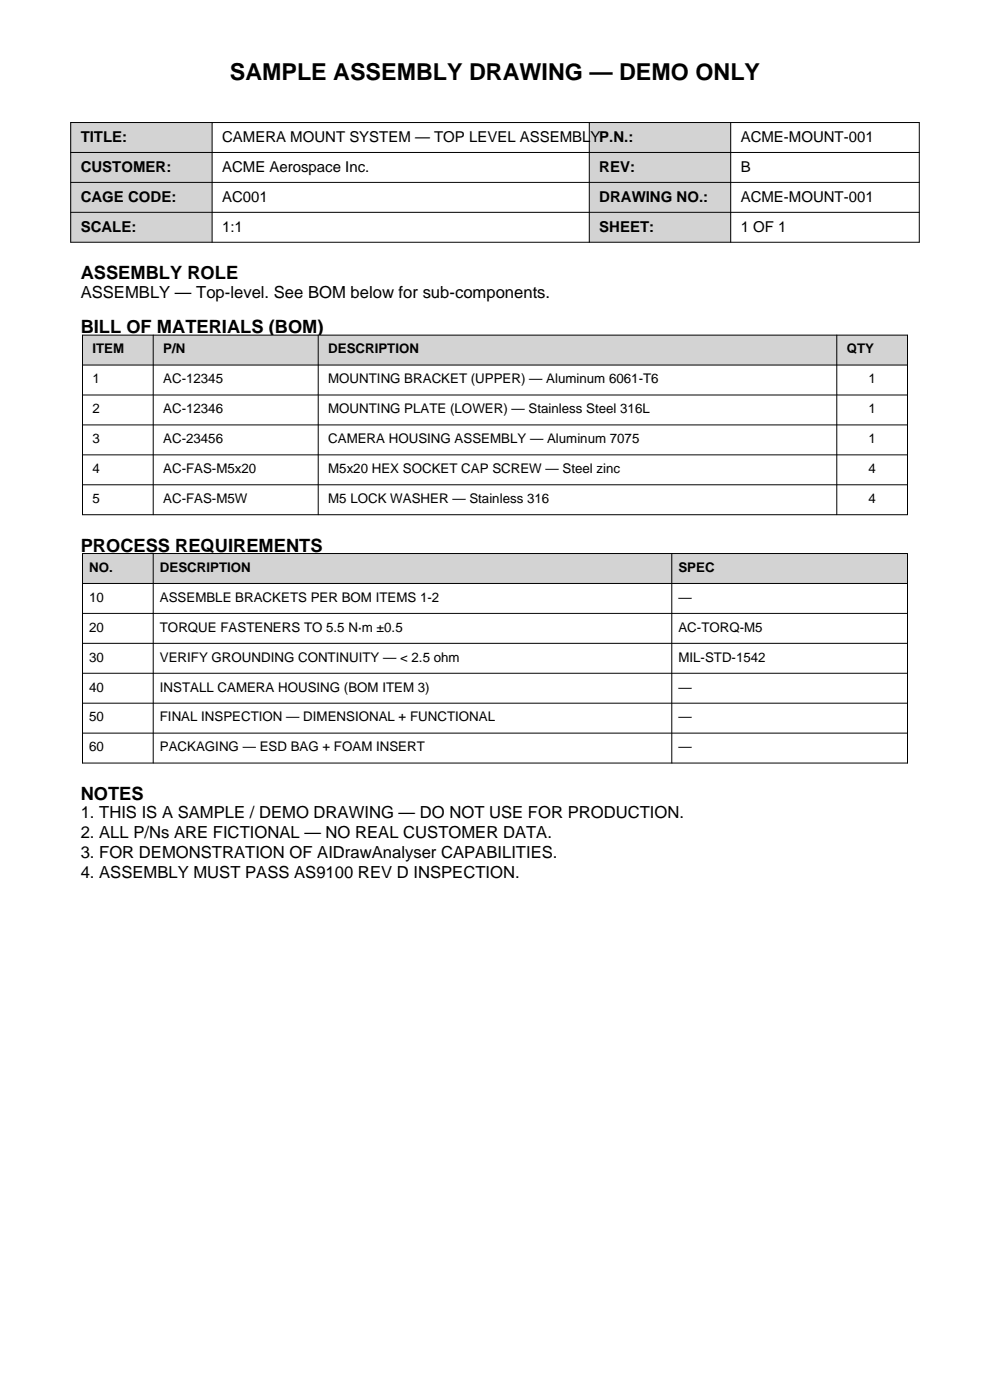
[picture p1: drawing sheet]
<svg xmlns="http://www.w3.org/2000/svg" width="210mm" height="297mm" viewBox="0 0 210 297" stroke-linecap="round" stroke-linejoin="round" font-family="sans-serif">
<defs><g id="words">
<text font-size="4.9" x="48.7" y="17.1">SAMPLE ASSEMBLY DRAWING — DEMO ONLY</text>
<g font-size="3.9">
<text x="17.1" y="59.3">ASSEMBLY ROLE</text>
<text x="17.1" y="70.7">BILL OF MATERIALS (BOM)</text>
<text x="17.1" y="117.1">PROCESS REQUIREMENTS</text>
<text x="17.1" y="169.8">NOTES</text>
</g>
<g font-size="3.5">
<text x="17.1" y="63.2">ASSEMBLY — Top-level. See BOM below for sub-components.</text>
<text x="17.1" y="173.6">1. THIS IS A SAMPLE / DEMO DRAWING — DO NOT USE FOR PRODUCTION.</text>
<text x="17.1" y="177.9">2. ALL P/Ns ARE FICTIONAL — NO REAL CUSTOMER DATA.</text>
<text x="17.1" y="182.1">3. FOR DEMONSTRATION OF AIDrawAnalyser CAPABILITIES.</text>
<text x="17.1" y="186.3">4. ASSEMBLY MUST PASS AS9100 REV D INSPECTION.</text>
</g>
<g font-size="3.2">
<text x="17.1" y="30.2">TITLE:</text>
<text x="47.1" y="30.2">CAMERA MOUNT SYSTEM — TOP LEVEL ASSEMBLYP.N.:</text>
<text x="157.1" y="30.2">ACME-MOUNT-001</text>
<text x="17.1" y="36.6">CUSTOMER:</text>
<text x="47.1" y="36.6">ACME Aerospace Inc.</text>
<text x="127.1" y="36.6">REV:</text>
<text x="157.1" y="36.6">B</text>
<text x="17.1" y="42.9">CAGE CODE:</text>
<text x="47.1" y="42.9">AC001</text>
<text x="127.1" y="42.9">DRAWING NO.:</text>
<text x="157.1" y="42.9">ACME-MOUNT-001</text>
<text x="17.1" y="49.3">SCALE:</text>
<text x="47.1" y="49.3">1:1</text>
<text x="127.1" y="49.3">SHEET:</text>
<text x="157.1" y="49.3">1 OF 1</text>
</g>
<g font-size="2.8">
<text x="19.6" y="75">ITEM</text>
<text x="34.6" y="75">P/N</text>
<text x="69.6" y="75">DESCRIPTION</text>
<text x="179.6" y="75">QTY</text>
<text x="19.6" y="81.3">1</text>
<text x="34.6" y="81.3">AC-12345</text>
<text x="69.6" y="81.3">MOUNTING BRACKET (UPPER) — Aluminum 6061-T6</text>
<text x="184.2" y="81.3">1</text>
<text x="19.6" y="87.7">2</text>
<text x="34.6" y="87.7">AC-12346</text>
<text x="69.6" y="87.7">MOUNTING PLATE (LOWER) — Stainless Steel 316L</text>
<text x="184.2" y="87.7">1</text>
<text x="19.6" y="94">3</text>
<text x="34.6" y="94">AC-23456</text>
<text x="69.6" y="94">CAMERA HOUSING ASSEMBLY — Aluminum 7075</text>
<text x="184.2" y="94">1</text>
<text x="19.6" y="100.4">4</text>
<text x="34.6" y="100.4">AC-FAS-M5x20</text>
<text x="69.6" y="100.4">M5x20 HEX SOCKET CAP SCREW — Steel zinc</text>
<text x="184.2" y="100.4">4</text>
<text x="19.6" y="106.7">5</text>
<text x="34.6" y="106.7">AC-FAS-M5W</text>
<text x="69.6" y="106.7">M5 LOCK WASHER — Stainless 316</text>
<text x="184.2" y="106.7">4</text>
<text x="18.9" y="121.3">NO.</text>
<text x="33.9" y="121.3">DESCRIPTION</text>
<text x="143.9" y="121.3">SPEC</text>
<text x="18.9" y="127.7">10</text>
<text x="33.9" y="127.7">ASSEMBLE BRACKETS PER BOM ITEMS 1-2</text>
<text x="143.9" y="127.7">—</text>
<text x="18.9" y="134">20</text>
<text x="33.9" y="134">TORQUE FASTENERS TO 5.5 N·m ±0.5</text>
<text x="143.9" y="134">AC-TORQ-M5</text>
<text x="18.9" y="140.4">30</text>
<text x="33.9" y="140.4">VERIFY GROUNDING CONTINUITY — &lt; 2.5 ohm</text>
<text x="143.9" y="140.4">MIL-STD-1542</text>
<text x="18.9" y="146.7">40</text>
<text x="33.9" y="146.7">INSTALL CAMERA HOUSING (BOM ITEM 3)</text>
<text x="143.9" y="146.7">—</text>
<text x="18.9" y="153.1">50</text>
<text x="33.9" y="153.1">FINAL INSPECTION — DIMENSIONAL + FUNCTIONAL</text>
<text x="143.9" y="153.1">—</text>
<text x="18.9" y="159.4">60</text>
<text x="33.9" y="159.4">PACKAGING — ESD BAG + FOAM INSERT</text>
<text x="143.9" y="159.4">—</text>
</g>
</g></defs>
<g fill="#d3d3d3">
<path d="M15 26h30v25.4h-30z" fill-rule="evenodd"/>
<path d="M125 26h30v25.4h-30z" fill-rule="evenodd"/>
</g>
<path d="M15 26h180v25.4h-180zM15 32.3h180M15 38.7h180M45 26v25.4M125 26v25.4M155 26v25.4M15 45h180" fill="none" stroke="#000" stroke-width=".21"/>
<path d="M17.5 71.1h175v6.3h-175z" fill-rule="evenodd" fill="#d3d3d3"/>
<path d="M17.5 71.1h175v38.1h-175zM17.5 77.4h175M32.5 71.1v38.1M67.5 71.1v38.1M177.5 71.1v38.1M17.5 83.8h175M17.5 90.1h175M17.5 96.5h175M17.5 102.8h175" fill="none" stroke="#000" stroke-width=".21"/>
<path d="M17.5 117.4h175v6.4h-175z" fill-rule="evenodd" fill="#d3d3d3"/>
<path d="M17.5 117.4h175v44.5h-175zM32.5 117.4v44.5M142.5 117.4v44.5M17.5 123.8h175M17.5 130.1h175M17.5 136.5h175M17.5 142.8h175M17.5 149.2h175M17.5 155.5h175" fill="none" stroke="#000" stroke-width=".21"/>
<use href="#words"/>
</svg>
